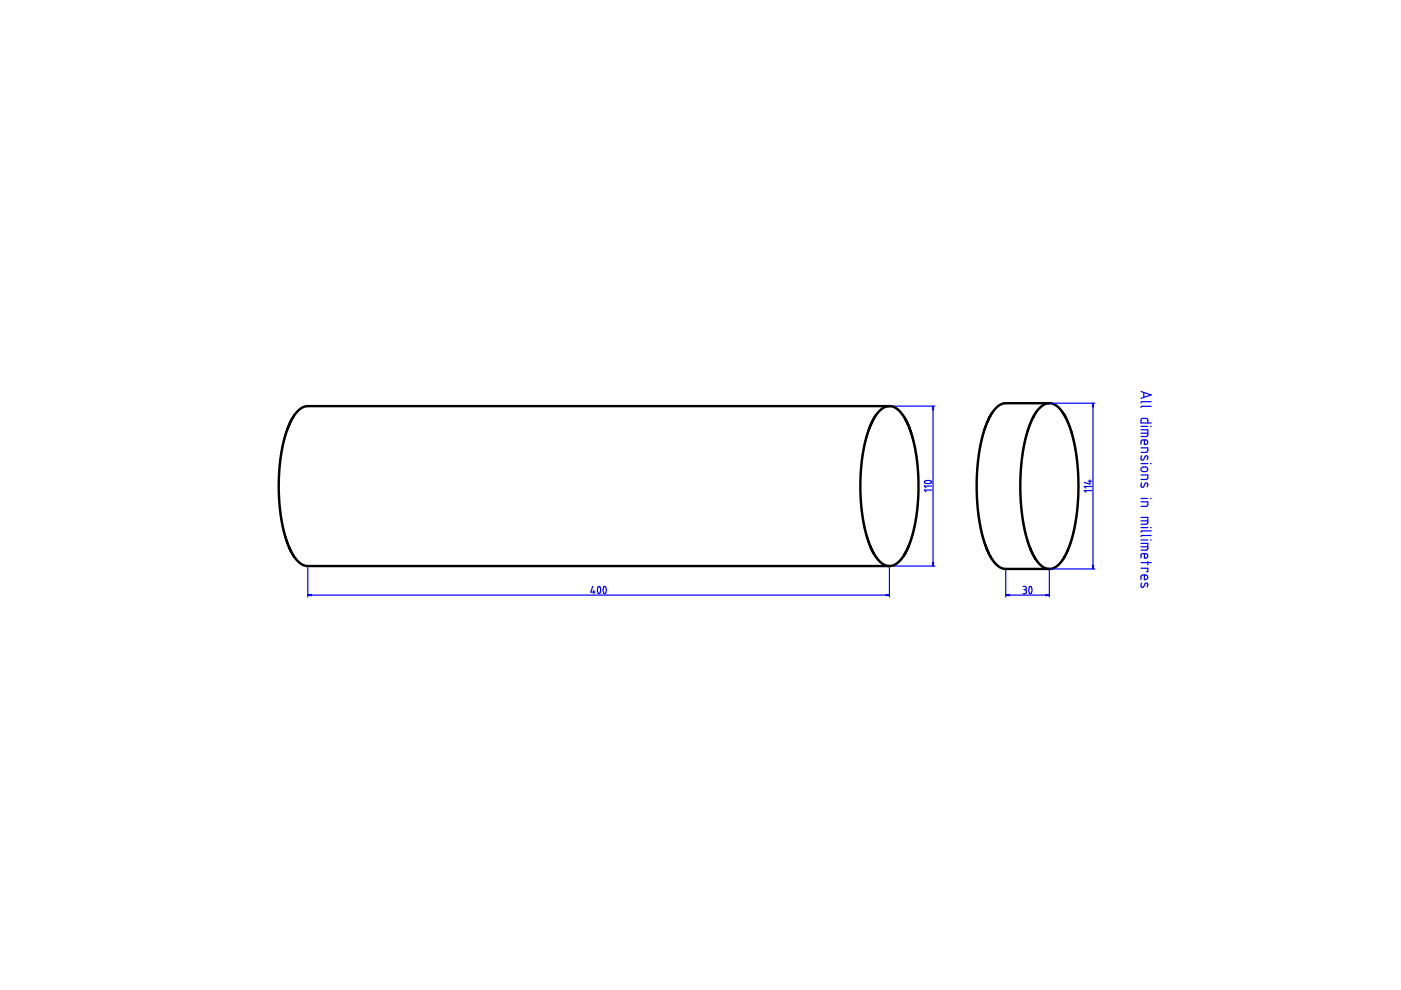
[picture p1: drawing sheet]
<svg xmlns="http://www.w3.org/2000/svg" width="297mm" height="210mm" viewBox="0 0 297 210" stroke-linecap="round" stroke-linejoin="round" font-family="sans-serif">
<g fill="none" stroke="#00f" stroke-width=".25">
<path d="M188.9 86.1h9.3M197.8 86.1v33.9M222.8 85.5h9.3M231.7 85.5v35.1M241.9 91.1h1.5l-.2 1.4-1.3 .1M241.9 95h1.5l-.2 .8-1.3 .1M241.9 83l2.2 .7-2.2 .8M241.9 90.4h1.5M241.9 91.8h1.5M241.9 98.3h1.5M242 96.6l-.1 .6a.31 .31 0 0 0 .2 .4 .31 .31 0 0 0 .4-.2l.3-.6a.37 .37 0 0 1 .5 0 .37 .37 0 0 1 0 .5l-.1 .2M242 99.2l.4-.2 .7 .1 .2 .3v.3l-.2 .2-.9 .1-.3-.4z"/>
<path d="M242.5 83.2v1.1M242.6 93.3v.9l.6-.1 .2-.4-.3-.4h-.9l-.3 .2v.7M243.4 89.7v-.7l-.2-.2-1-.1-.2 .2-.1 .8h2.2M243.9 90.4h.2M243.9 98.3h.2M244.1 85.2h-2l-.2 .2M244.1 86.1h-2l-.2 .3M196 102.1l.5-.2h.7a.31 .31 0 0 1 .3 .4 .31 .31 0 0 1-.5 .2h-.7l-.3-.2zM197.5 103.9h-1.5l.3 .4M197.5 103.1h-1.5l.3 .3M230.7 102h.7M231.1 101.8v.8l-1.2-.3"/>
<path d="M231.4 104h-1.5l.3 .4M231.4 103.1h-1.5l.3 .4M241.9 100.7h1.5l-.2 .9-1.3 .1M241.9 106.4h1.5l-.2 .9-1.3 .1M241.9 109.7h1.5l-.1 1.3-.3 .1h-1.1M241.9 115.2h1.5v1.2l-.2 .2h-1.3M241.9 105.7h1.5M241.9 110.4h1.5M241.9 111.9h1.5M241.9 114.5h1.5M241.9 115.9h1.5M241.9 119.3h2.2"/>
<path d="M242 102.4l-.1 .5a.32 .32 0 0 0 .2 .4 .32 .32 0 0 0 .4-.1l.3-.6a.37 .37 0 0 1 .5 0 .37 .37 0 0 1 0 .5l-.1 .1M242.6 117.4v.9l.6-.1 .2-.4-.2-.3-1-.1-.3 .2v.7M243.4 119v.8M243.9 105.7h.2M243.9 111.9h.2M243.9 114.5h.2M244.1 112.6h-2l-.2 .2M244.1 113.5h-2l-.2 .3M65.3 126.2h123.3M65.3 120.3v6.3M125.6 124.3l-.3 1.2h.9M125.9 125.2v.7"/>
<path d="M126.8 124.4a.47 .47 0 0 1 .5 .2 .47 .47 0 0 1 0 .5v.4a.33 .33 0 0 1-.4 .4 .33 .33 0 0 1-.2-.5zM128 124.4a.54 .54 0 0 1 .5 .7v.4a.33 .33 0 0 1-.4 .4 .33 .33 0 0 1-.2-.5zM188.6 120.3v6.3M188.9 120h9.3M213.2 126.2h9.3M213.2 120.9v5.7M216.9 124.3l.6 .1a.34 .34 0 0 1 .1 .4 .34 .34 0 0 1-.3 .2M217.1 125h.2M217.3 125l.3 .2v.4l-.2 .3h-.5M218.3 124.4a.54 .54 0 0 1 .5 .7v.4a.33 .33 0 0 1-.4 .4 .33 .33 0 0 1-.3-.5zM222.5 120.9v5.7M222.8 120.6h9.3"/>
<path d="M241.9 120.5h1.5v.7h-.3M242 123.6l-.1 .5a.31 .31 0 0 0 .2 .4 .31 .31 0 0 0 .4-.1l.3-.7a.38 .38 0 0 1 .6 .1 .38 .38 0 0 1-.1 .5l-.1 .1M242.6 121.9v1l.7-.2 .1-.3-.2-.4-1-.1-.3 .3v.7"/>
</g>
<g fill="#00f" stroke="#00f" stroke-width=".25">
<path d="M197.8 86.1l.2 .8h-.3z"/>
<path d="M197.7 119.3h.3l-.2 .7z"/>
<path d="M221.7 126l.8 .2-.8 .1z"/>
<path d="M213.2 126.2l.8-.2v.3z"/>
<path d="M231.7 85.5l.2 .8h-.3z"/>
<path d="M231.6 119.9h.3l-.2 .7z"/>
<path d="M187.8 126l.8 .2-.8 .1z"/>
<path d="M65.3 126.2l.7-.2v.3z"/>
</g>
<path d="M188.6 86.1h-123.5l-1.2 .4-1.1 1-1.1 1.7-.8 1.9-.7 2.2-.5 2.6-.4 3.1-.2 3.1v3.2l.3 3.2 .5 3 .7 2.7 .9 2.4 1 1.6 1.1 1.2 1.3 .6h123.7M188.6 86.1l-1 .2-1.1 .8-1.1 1.4-1.1 2.3-.7 2.2-.6 2.6-.4 2.9-.2 3.4 .1 3.8 .3 3.3 .5 3.1 .9 2.9 .9 2.1 1.1 1.6 1.1 1 1.3 .3M188.6 86.1l1.3 .4 1.1 .9 1 1.5 .8 1.7 .7 2.2 .6 2.9 .5 3.2 .1 2.8v3.8l-.3 3.1-.6 3.4-.8 2.8-1 2.4-1.1 1.6-.9 .8-.7 .3-.7 .1M222.5 85.5l-1.4 .4-.9 .8-1.1 1.6-.9 2.1-.9 2.9-.4 2.6-.6 6.1 .1 3.4 .2 3.3 .5 3.1 .8 3.1 1 2.5 1.2 1.9 1.2 1 1.2 .3M222.5 85.5l1.3 .4 .9 .8 1.1 1.6 1 2.2 .8 2.7 .5 2.7 .4 3.3 .2 3.6-.2 3.8-.3 3.3-.6 3.2-.8 2.4-1 2.3-.8 1.3-1.2 1.2-1.3 .3M222.5 85.5h-9.5l-1.1 .4-.7 .6-1.5 2.1-1.4 3.8-.8 4.3-.4 5.3 .2 5.7 .7 4.9 1.3 3.9 .8 1.7 .8 1.1 1 .9 1.1 .4h9.5" fill="none" stroke="#000001" stroke-width=".51"/>
</svg>
